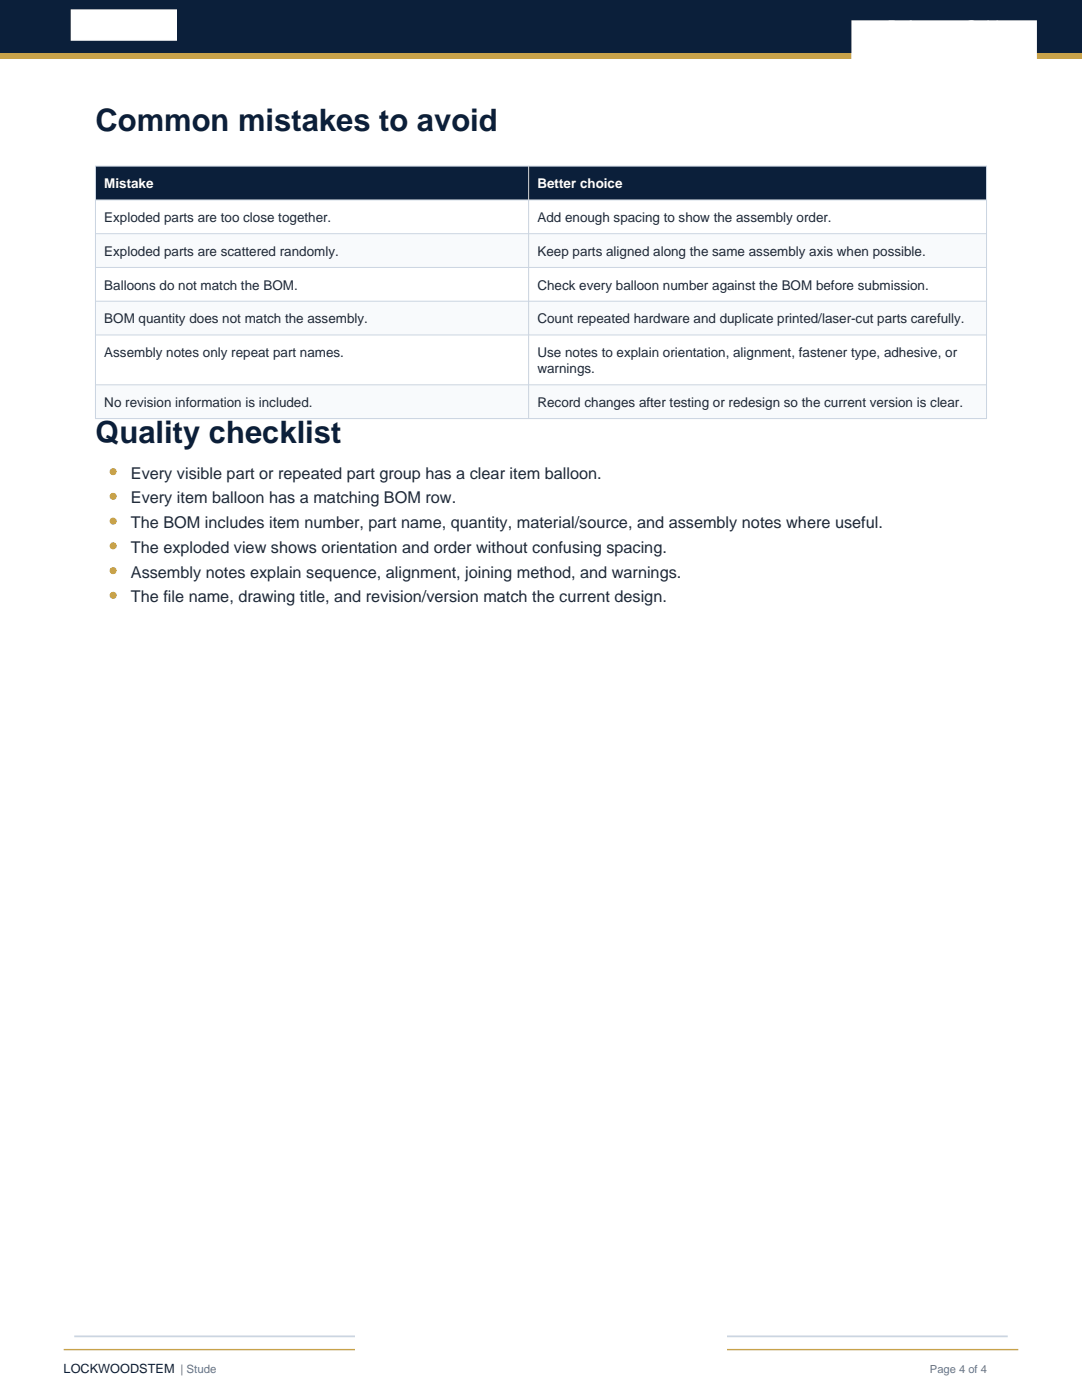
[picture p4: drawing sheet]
<svg xmlns="http://www.w3.org/2000/svg" width="216mm" height="279mm" viewBox="0 0 216 279" stroke-linecap="round" stroke-linejoin="round" font-family="sans-serif">
<defs><g id="words">
<g font-size="6.2" fill="#0b1f3a">
<text x="19" y="26.1">Common mistakes to avoid</text>
<text x="19" y="88.5">Quality checklist</text>
</g>
<text font-size="3.2" fill="#fff" x="177.1" y="6.4">Reference Guide</text>
<g font-size="3.2" fill="#1f2937">
<text x="26.1" y="95.5">Every visible part or repeated part group has a clear item balloon.</text>
<text x="26.1" y="100.5">Every item balloon has a matching BOM row.</text>
<text x="26.1" y="105.4">The BOM includes item number, part name, quantity, material/source, and assembly notes where useful.</text>
<text x="26.1" y="110.3">The exploded view shows orientation and order without confusing spacing.</text>
<text x="26.1" y="115.3">Assembly notes explain sequence, alignment, joining method, and warnings.</text>
<text x="26.1" y="120.2">The file name, drawing title, and revision/version match the current design.</text>
</g>
<g font-size="2.7" fill="#fff">
<text x="20.8" y="37.6">Mistake</text>
<text x="107.2" y="37.6">Better choice</text>
</g>
<g font-size="2.7" fill="#1f2937">
<text x="20.8" y="44.3">Exploded parts are too close together.</text>
<text x="107.2" y="44.3">Add enough spacing to show the assembly order.</text>
<text x="20.8" y="51.1">Exploded parts are scattered randomly.</text>
<text x="107.2" y="51.1">Keep parts aligned along the same assembly axis when possible.</text>
<text x="20.8" y="57.8">Balloons do not match the BOM.</text>
<text x="107.2" y="57.8">Check every balloon number against the BOM before submission.</text>
<text x="20.8" y="64.6">BOM quantity does not match the assembly.</text>
<text x="107.2" y="64.6">Count repeated hardware and duplicate printed/laser-cut parts carefully.</text>
<text x="20.8" y="71.3">Assembly notes only repeat part names.</text>
<text x="107.2" y="71.3">Use notes to explain orientation, alignment, fastener type, adhesive, or</text>
<text x="107.2" y="74.5">warnings.</text>
<text x="20.8" y="81.2">No revision information is included.</text>
<text x="107.2" y="81.2">Record changes after testing or redesign so the current version is clear.</text>
</g>
<text font-size="2.5" fill="#0b1f3a" x="12.7" y="274.1">LOCKWOODSTEM | Stude</text>
<text font-size="2.2" fill="#64748b" x="185.6" y="274.1">Page 4 of 4</text>
</g></defs>
<path d="M0 0h215.9v10.6h-215.9z" fill-rule="evenodd" fill="#0b1f3a"/>
<path d="M0 10.6h215.9v1h-215.9z" fill-rule="evenodd" fill="#c8a24a"/>
<path d="M19 33.2h177.8v6.7h-177.8z" fill-rule="evenodd" fill="#0b1f3a"/>
<path d="M19 39.9h177.8v6.7h-177.8z" fill-rule="evenodd" fill="#fff"/>
<path d="M19 46.6h177.8v6.8h-177.8z" fill-rule="evenodd" fill="#f8fafc"/>
<path d="M19 53.4h177.8v6.7h-177.8z" fill-rule="evenodd" fill="#fff"/>
<path d="M19 60.1h177.8v6.8h-177.8z" fill-rule="evenodd" fill="#f8fafc"/>
<path d="M19 66.9h177.8v9.9h-177.8z" fill-rule="evenodd" fill="#fff"/>
<path d="M19 76.8h177.8v6.7h-177.8z" fill-rule="evenodd" fill="#f8fafc"/>
<path d="M19 33.2h177.8v50.3h-177.8zM19 39.9h177.8M105.5 33.2v50.3M19 46.6h177.8M19 53.4h177.8M19 60.1h177.8M19 66.9h177.8M19 76.8h177.8" fill="none" stroke="#cbd5e1" stroke-width=".2"/>
<g fill="#c8a24a">
<circle cx="22.6" cy="94.1" r=".71"/>
<circle cx="22.6" cy="99.1" r=".71"/>
<circle cx="22.6" cy="104" r=".71"/>
<circle cx="22.6" cy="108.9" r=".71"/>
<circle cx="22.6" cy="113.9" r=".71"/>
<circle cx="22.6" cy="118.8" r=".71"/>
</g>
<path d="M14.8 266.7h186.3" fill="none" stroke="#cbd5e1" stroke-width=".35"/>
<path d="M0 268.8h215.9v10.6h-215.9z" fill="#fff"/>
<path d="M12.7 269.3h190.5" fill="none" stroke="#c8a24a" stroke-width=".28"/>
<g fill="#fff" stroke="#fff" stroke-width=".35">
<path d="M14.3 2h20.8v6h-20.8z"/>
<path d="M85.1 271.2h45.7v4.1h-45.7z"/>
<path d="M43.3 271h118.1v4.5h-118.1z"/>
</g>
<path d="M70.9 261.1h74.1v16.9h-74.1z" fill="#fff"/>
<g fill="#fff" stroke="#fff" stroke-width=".35">
<path d="M86.4 258.9h45.3v11.3h-45.3z"/>
<path d="M170.1 4.2h36.6v11.8h-36.6z"/>
</g>
<use href="#words"/>
</svg>
